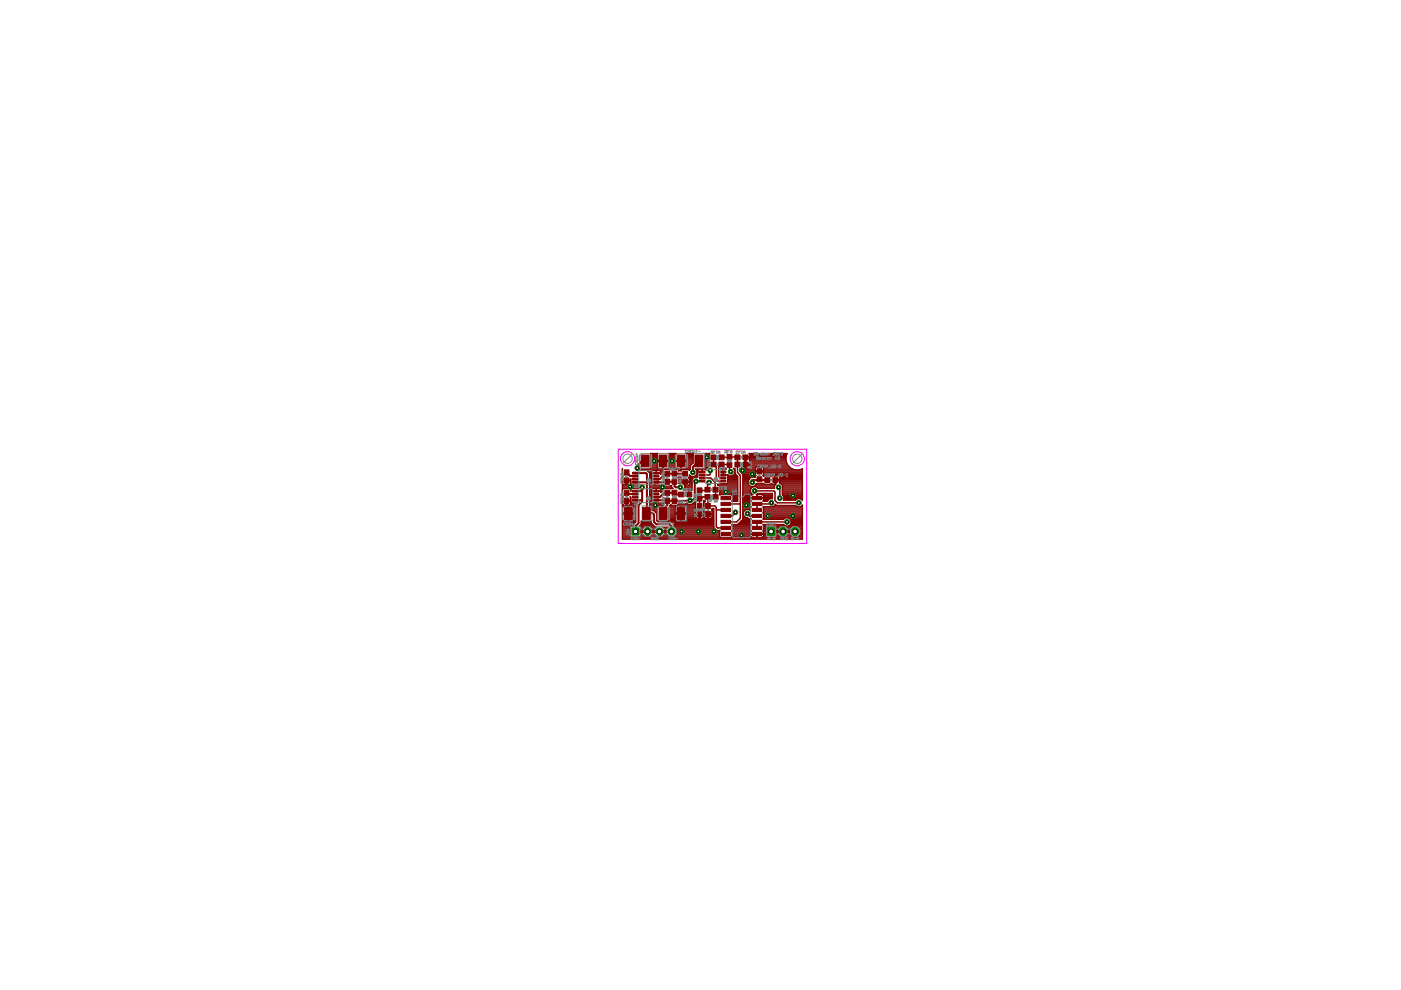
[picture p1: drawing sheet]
<svg xmlns="http://www.w3.org/2000/svg" width="297mm" height="210mm" viewBox="0 0 297 210" stroke-linecap="round" stroke-linejoin="round" font-family="sans-serif">
<g fill="#800000" stroke="#800000" stroke-width=".21">
<path d="M152.8 101.8h1.1v.4h-1.1z"/>
<path d="M152.8 101.2h1.1v.3h-1.1z"/>
<path d="M152.8 100.5h1.1v.4h-1.1z"/>
<path d="M152.8 99.9h1.1v.3h-1.1z"/>
<path d="M148.3 99.9h1.1v.3h-1.1z"/>
<path d="M148.3 100.5h1.1v.4h-1.1z"/>
<path d="M148.3 101.2h1.1v.3h-1.1z"/>
<path d="M148.3 101.8h1.1v.4h-1.1z"/>
<path d="M152.9 105.3h2v.6h-2z"/>
<path d="M152.9 106.5h2v.7h-2z"/>
<path d="M152.9 107.8h2v.7h-2z"/>
<path d="M152.9 109.1h2v.6h-2z"/>
<path d="M152.9 110.3h2v.7h-2z"/>
<path d="M152.9 111.6h2v.7h-2z"/>
<path d="M152.9 112.9h2v.6h-2z"/>
<path d="M159.5 112.9h2v.6h-2z"/>
<path d="M159.5 111.6h2v.7h-2z"/>
<path d="M159.5 110.3h2v.7h-2z"/>
<path d="M159.5 109.1h2v.6h-2z"/>
<path d="M159.5 107.8h2v.7h-2z"/>
<path d="M159.5 106.5h2v.7h-2z"/>
<path d="M159.5 105.3h2v.6h-2z"/>
<path d="M138.6 102.1h1.1v.3h-1.1z"/>
<path d="M138.6 101.4h1.1v.4h-1.1z"/>
<path d="M138.6 100.8h1.1v.3h-1.1z"/>
<path d="M138.6 100.1h1.1v.4h-1.1z"/>
<path d="M134.1 100.1h1.1v.4h-1.1z"/>
<path d="M134.1 100.8h1.1v.3h-1.1z"/>
<path d="M134.1 101.4h1.1v.4h-1.1z"/>
<path d="M134.1 102.1h1.1v.3h-1.1z"/>
<path d="M132.3 103.9h1v1.1h-1z"/>
<path d="M132.3 105.6h1v1.1h-1z"/>
<path d="M139.7 96.5h1.7v2.5h-1.7z"/>
<path d="M135.9 96.5h1.7v2.5h-1.7z"/>
<path d="M141 105.6h1v1.1h-1z"/>
<path d="M141 103.9h1v1.1h-1z"/>
<path d="M138.6 105.9h1.1v.4h-1.1z"/>
<path d="M138.6 105.2h1.1v.4h-1.1z"/>
<path d="M138.6 104.6h1.1v.3h-1.1z"/>
<path d="M138.6 103.9h1.1v.4h-1.1z"/>
<path d="M134.1 103.9h1.1v.4h-1.1z"/>
<path d="M134.1 104.6h1.1v.3h-1.1z"/>
<path d="M134.1 105.2h1.1v.4h-1.1z"/>
<path d="M134.1 105.9h1.1v.4h-1.1z"/>
<path d="M142.5 103.9h1v1.1h-1z"/>
<path d="M142.5 105.6h1v1.1h-1z"/>
<path d="M145.6 104.3h1.1v1h-1.1z"/>
<path d="M143.9 104.3h1.1v1h-1.1z"/>
<path d="M143.5 107.6h1.7v2.5h-1.7z"/>
<path d="M139.7 107.6h1.7v2.5h-1.7z"/>
<path d="M136.2 107.6h1.7v2.5h-1.7z"/>
<path d="M132.4 107.6h1.7v2.5h-1.7z"/>
<path d="M132.3 99.6h1v1.1h-1z"/>
<path d="M132.3 101.3h1v1.1h-1z"/>
<path d="M141 101.6h1v1.1h-1z"/>
<path d="M141 99.9h1v1.1h-1z"/>
<path d="M142.5 99.9h1v1.1h-1z"/>
<path d="M142.5 101.6h1v1.1h-1z"/>
<path d="M144.8 101.6h1v1.1h-1z"/>
<path d="M144.8 99.9h1v1.1h-1z"/>
<path d="M147.3 96.5h1.7v2.5h-1.7z"/>
<path d="M143.6 96.5h1.6v2.5h-1.6z"/>
<path d="M154.2 98h1v1.1h-1z"/>
<path d="M154.2 96.3h1v1.1h-1z"/>
<path d="M152.4 98h1.1v1h-1.1z"/>
<path d="M150.7 98h1.1v1h-1.1z"/>
<path d="M150.7 96.5h1.1v1h-1.1z"/>
<path d="M152.4 96.5h1.1v1h-1.1z"/>
<path d="M155.8 96.5h1.1v1h-1.1z"/>
<path d="M157.5 96.5h1.1v1h-1.1z"/>
<path d="M147.8 103.4h1v1.1h-1z"/>
<path d="M147.8 105.1h1v1.1h-1z"/>
<path d="M149.5 103.3h1.1v1h-1.1z"/>
<path d="M151.2 103.3h1.1v1h-1.1z"/>
<path d="M151.2 104.8h1.1v1.1h-1.1z"/>
<path d="M149.5 104.8h1.1v1.1h-1.1z"/>
<path d="M149.6 106.7h1v1.1h-1z"/>
<path d="M149.6 108.4h1v1.1h-1z"/>
<path d="M162.2 101.3h1.1v1h-1.1z"/>
<path d="M163.9 101.3h1.1v1h-1.1z"/>
<path d="M160.5 101.1h1v1.1h-1z"/>
<path d="M160.5 99.4h1v1.1h-1z"/>
<path d="M147.8 108.4h1v1.1h-1z"/>
<path d="M147.8 106.7h1v1.1h-1z"/>
<path d="M157.5 98h1.1v1h-1.1z"/>
<path d="M155.8 98h1.1v1h-1.1z"/>
</g>
<g fill="none" stroke="#800000" stroke-width=".25">
<path d="M132 99.5v14.8h38.1v-7.2M132 99.7h.1M132 99.5h.1M132 99.9h.1M136 99.5h10.3M137.2 99.7l.5 .6v7h2.8l.2-.3M137.4 99.9h.9M137.9 99.3h1.6M138 98.4h1.3M138 96.8h1.3M138 99h1.3M138 98.8h1.3"/>
<path d="M138 98.6h1.3M138 98.1h1.3M138 97.9h1.3M138 97.7h2.4M138 97.5h1.3M138 97.3h1.3M138 97h1.3M138 96.6h1.3M138 96.4h1.4M138.6 99.7l-.4 .4v2.5l.3 .2M139.1 99.7v.6M139.1 99.9h.1"/>
<path d="M139.3 99l.3 .3 .8 .1v-1.8h-1.1v-1.2l.3-.3h-1.8l.2 .2v2.8l-.2 .3h-1.8l-.1 .3h4.7M139.3 99v-1.1h2.5v1.1M140 99.9h.6M140.4 98.4h.3M140.4 99h.3M140.4 99.3h.3M140.4 98.8h.3M140.4 98.6h.3M140.4 98.1h.3M140.4 97.9h.3M140.7 97.7h3.6M140.8 99.5l-.2 .2v.4l-.5 .5v-.7l-.4-.2"/>
<path d="M141.7 99.3h1.6M141.8 99l-.2 .3-.9 .1v-1.8h1.1v-1.2l-.2-.3h1.8l-.2 .3v1.2h1.1v1.8l-.9-.1-.2-.3M141.8 98.4h1.4M141.8 96.8h1.4M141.8 99h1.4M141.8 98.8h1.4M141.8 98.6h1.4M141.8 98.1h1.4M141.8 97.9h1.4M141.8 97.5h1.4M141.8 97.3h1.4M141.8 97h1.4"/>
<path d="M141.8 96.6h1.4M141.8 96.4h1.4M142.1 99.5h.2M143.2 99v-1.1h2.4v1.1M143.7 99.5l.2 .2M143.8 99.7h.6M144.3 98.4h.2M144.3 99h.2M144.3 99.3h.2M144.3 98.8h.2M144.3 98.6h.2M144.3 98.1h.2"/>
<path d="M144.3 97.9h.2M144.5 97.7h2.5M144.6 99.5l-.2 .3h-.5v-.1M145.5 99.3h.8M145.6 96.4h1.4M145.6 99l-.2 .3-.9 .1v-1.8h1.1v-1.2l-.2-.3h1.7l-.1 .2v1.8l-.7 .7v.7M145.6 98.4h1.1M145.6 96.8h1.4M145.6 99h.7M145.6 98.8h.7M145.6 98.6h.9M145.6 98.1h1.4"/>
<path d="M145.6 97.9h1.4M145.6 97.5h1.4M145.6 97.3h1.4M145.6 97h1.4M145.6 96.6h1.4M145.9 99.5l.2 .2M146.1 99.7h.1M146.3 99.5l-.2 .2M147.5 99.5l.3 .5v.4M147.5 99.5h.8M147.7 99.7h.3M147.8 99.9h.1"/>
<path d="M148.9 99.5v.6h-1M148.9 99.7h.1M148.9 99.5h.1M148.9 99.9h.1M149.3 99.3h.6M149.4 98.4h.9M149.4 96.8h.9M149.4 99h.7M149.4 98.8h.9M149.4 98.6h.9M149.4 98.1h.9M149.4 97.9h.9"/>
<path d="M149.4 97.7h1M149.4 97.5h.9M149.4 97.3h.9M149.4 97h.9M149.4 96.6h.9M149.4 96.4h.9M149.5 99.5h.3M149.7 99.6l-.2-.1h-1.4l-.2 .3v1.4a1 1 0 0 0-1 .3 1 1 0 0 0-.2 1.1v1.3h-.5v.8h-.2v-.8l-.7 .2-.4-.2 .2-.4M149.7 99.6h.1M149.9 99.3l-.2 .3M150.1 99l.2-.1v-2.6l.2-.2h-1.3l.2 .2v2.8l-.2 .3h-1.7v.1M150.1 99l-.2 .3"/>
<path d="M153.4 99.5v1.2h.9M153.4 99.7h.1M153.4 99.5h.1M153.4 99.9h.1M153.8 99.3l-.9 .2h1.1M153.8 99.3h.1M153.8 99.3l.2 .2M154 99.5h.1M155.6 99.3l.2 .1v1l.6 .6v5.3l-1.2-.1 .1-.1v-1l-.2-.2-2.5 .1-.1-.4M155.6 99.3l.2 .5M155.6 99.3h.1M155.6 99.5h.2"/>
<path d="M155.7 99.7h.1M155.8 99.9h.1M156.9 99.7h3.2M156.9 99.5h3.2M156.9 99.9h4M157.2 99.3h.1M157.2 99.2l-.3 .2v.5l.6 .6v9.6M157.9 99h.3M157.9 99.3h.3M157.9 98.8h.3M157.9 98.1h.3M157.9 97.9h.3"/>
<path d="M157.9 97.7h.3M157.9 97.5h.3M157.9 97.3h.3M158.2 98.6h8.8M158.2 97h8.4M158.9 99.3h1.2M158.9 97.7l.1-.6h-1.1v1.3h9M158.9 97.7l.1 .7M158.9 97.7h7.7M159 96.4h7.8M159 96.8l-.2-.7h8.1a2.38 2.38 0 0 0 .4 2.9 2.38 2.38 0 0 0 2.8 .4v6.7a.9 .9 0 0 0-1.4 0h-2.6a.87 .87 0 0 0-.2-1.2v-1.4M159 99v-.4h-1.1v.8l-.7-.2"/>
<path d="M159 99h1.3M159 98.8h8.2M159 98.1h7.8M159 97.9h7.7M159 97.5h7.6M159 97.3h7.6M159 96.6h7.7M160.1 99.2v.6h1.8v-.6M160.4 99h1.2M160.4 99l-.3 .2M160.9 99v1.1h-.8v.5M160.9 99.7h.2"/>
<path d="M160.9 99.5h.2M160.9 99.3h.2M161.1 99v1.1h.8v.5M161.1 99.9h9M161.6 99l.3 .2M161.7 99h5.7M161.9 99.3h5.8M161.9 99.7h8.2M161.9 99.5h6.2M166.6 96.8h-8.4v2.6l.5-.1 .3-.3M169.9 99.5h.2M132 103h3.3"/>
<path d="M132 102h1.7M132 101h.1M132 102.6h.1M132 113.9h38.1M132 106.1h.7v1l-.6-.1M132 101.9h.7M132 101.7h.1M132 113.2h1.6M132 111.5h2.2M132 112.6h1.6M132 112.8h1.6M132 110.1h.1"/>
<path d="M132 100.9l.1 .1M132 101.7h.7v1.1M132 102.5v.1M132 102.8h3.4l-.1 .7M132 103.8l.2-.2h1.3l.2 .2M132 106.3h1.7M132 107.3h2.8M132 109.9h.1M132 109h2.8M132 114.1h38.1M132 113.7h1.7M132 113.5h1.6"/>
<path d="M132 113h1.6M132 112.4h1.6M132 112.1h1.6M132 111.9h1.6M132 111.7h1.7M132 111.2h2.2M132 111h2.5M132 110.8h2.7M132 110.6h2.8M132 110.3h.1M132 109.7h.1M132 109.5h.1"/>
<path d="M132 109.2h.1M132 108.8h1.1M132 108.6h.1M132 108.4h.1M132 108.1h.1M132 107.9h.1M132 107.7h.1M132 107.5h.1M132 107h.1M132 106.6h.1M132 106.4h.1M132 106.1h.7"/>
<path d="M132 105.9h.1M132 105.7h.1M132 105.5h.1M132 105h.1M132 104.8h.1M132 104.6h.1M132 104.4h.1M132 104.1h.1M132 103.9h.1M132 103.7h.1M132 103.5h3.3M132 103.3h3.3"/>
<path d="M132 102.4h.1M132 102.1h.1M132 101.5h.1M132 101.2h.1M132 100.8h.1M132 100.6h.1M132 100.4h.1M132 100.1h.1M132 106.8l.1 .2M132 102.6l.3 .2M132 105.2v.4M132.1 101l-.1 .3"/>
<path d="M132.3 107.3l-.3 .2v1.3h2.5l-.1-1.3-.3-.2M132.7 102.6h.3M132.7 107h.3M132.7 106.8h.3M132.7 106.6h.3M132.7 106.4h.3M132.7 102.4h.3M132.7 102.1h.3M133 101.9h.7M133 106.1h.7M133.1 110.1h.2M133.1 107.3v3.2h-.9l-.2-.2v-1.3"/>
<path d="M133.1 109.9h.2M133.1 110.3h.2M133.1 109.7h.2M133.1 109.5h.2M133.1 109.2h.2M133.1 108.6h.2M133.1 108.4h.2M133.1 108.1h.2M133.1 107.9h.2M133.1 107.7h.2M133.1 107.5h.2M133.3 107.3v3.2h.8l.3-.1"/>
<path d="M133.3 108.8h1.5M133.6 107h1.2M133.6 103.7h.2M133.7 102.6h.1M133.7 102.6l-.3 .2M133.7 105.5h.1M133.7 106.8h1.2M133.7 106.1h-.7v1h.4l.3-.3M133.7 101.7h.1M133.7 101.7h-.7v1.1M133.7 102.5v.1M133.7 101.5v1.1l.2 .2"/>
<path d="M133.7 103.8v.4M133.7 105.6l-.1-.3h.1v1.5M133.7 101.5h.1M133.7 104.2h.1M133.7 106.4l.2 .2h1.1l-.2 .3v3.8l-.6 .6v.3h-.4l-.2 .2v1.8l.2 .2h1.9l.2-.2v-1.8l-.3-.2 .4-.4v-.7l2.1-.1v.5l.8 .9h.3l-.5 .4v.4M133.7 106.6h.2M133.7 106.4h.1M133.7 105.9h.1M133.7 105.7h.1M133.7 104.1h.1M133.7 103.9h.1M133.7 102.4h.1"/>
<path d="M133.7 102.1h.1M134.4 110.3h.4M134.4 102.8h.1M134.4 103.5h.1M134.4 106.6v.1M134.4 107.5h.4M134.5 110.1h.3M134.5 109.9h.3M134.5 109l-.1 1.4M134.5 109.7h.3M134.5 109.5h.3M134.5 109.2h.3"/>
<path d="M134.5 108.6h.3M134.5 108.4h.3M134.5 108.1h.3M134.5 107.9h.3M134.5 107.7h.3M135.3 103.5h-1.4l-.2 .3M135.7 111.5h2.9M135.8 111.7h.9M135.8 113.7h.9M135.9 113.2h.3M135.9 112.6h3.8v1.2h-.3l-.7-.6v-.4M135.9 112.8h5.3"/>
<path d="M135.9 113.5h.5M135.9 113h.3M135.9 112.4h.3M135.9 112.1h.3M135.9 111.9h.6M135.9 111.2h2.5M136 111h2.2M136 110.8h2.1M136 110.6h2.1M136.2 112.6v-.4l.6-.6h.4v2.2h-.4l-.6-.6v-.4M137.2 113.2h.2M137.2 113.7h.2"/>
<path d="M137.2 113.5h.2M137.2 113h.2M137.2 112.4h.2M137.2 112.1h.2M137.2 111.9h.2M137.2 111.7h.2M137.6 100.1h.6M137.7 103l4.7 .1v.2l.3 .2M137.7 101h.5M137.7 102.6h.5M137.7 101.9h.5M137.7 101.7h.5"/>
<path d="M137.7 102.8h2.9l.2 .3M137.7 107h3M137.7 106.8h2.9M137.7 106.6h.7M137.7 106.4h.5M137.7 106.1h.5M137.7 105.9h.5M137.7 105.7h.5M137.7 105.5h.5M137.7 105.2h.5M137.7 105h.5M137.7 104.8h.5"/>
<path d="M137.7 104.6h.5M137.7 104.4h.5M137.7 104.1h.5M137.7 103.9h.5M137.7 103.7h.6M137.7 103.5h4.9M137.7 103.3h4.7M137.7 102.4h.5M137.7 102.1h.5M137.7 101.5h.5M137.7 101.2h.5M137.7 100.8h.5"/>
<path d="M137.7 100.6h.5M137.7 100.4h.5M137.9 111.7h1M137.9 113.7h1.3M138 107.3l.3 .2v.7h.2l.8 .7v1.5l.1 .2h2.8l.7 .7v.4M138.1 111.9h.9M138.1 113.5h.9M138.2 106.4l.3 .2h2.1l.1 .4M138.2 103.9v2.5M138.2 100.3h1.9M138.2 104.1h1.9M138.2 104.4h.1"/>
<path d="M138.2 107.5h1.2M138.3 108.1h1.1M138.3 107.9h1.1M138.3 107.7h1.1M138.3 103.7l.3-.2h1.1l.4 .4M138.3 103.7l-.1 .2M138.3 112.1h.5M138.3 113.2h.5M138.4 112.6v-.4l-.6-.6h-.4v2.2h.4l.6-.6v-.4M138.4 113h.3M138.4 112.4h.3M138.7 108.4h.7"/>
<path d="M138.9 108.6h.5M139.1 103.5v.6M139.1 108.8h.3M139.1 103.9h.1M139.1 103.7h.1M139.1 100.1h.1M139.3 110.1h.1M139.3 109.9h.1M139.3 109h.1M139.3 110.3h.1M139.3 109.7h.1M139.3 109.5h.1"/>
<path d="M139.3 109.2h.1M139.4 110.6h11.9M139.7 113.2h.3M139.7 113.7h.3M139.7 113.5h.3M139.7 113h.3M140 103.7h.7M140.1 104.4h.1M140.1 104.1h.2M140.1 103.9h.5M140.1 100.4h.2M140.1 100.1h.4"/>
<path d="M140.4 113.7h1.4M140.6 111.9h1M140.7 113.5h.8M140.9 112.1h.4M140.9 113.2h.4M141 113h.2M141 112.4h.2M141.2 112.6h-1.2v1.2h.3l.7-.6v-.4M141.8 110.3h1.4M141.8 110.1h1.4M141.8 109.9h1.4M141.8 109h6.4"/>
<path d="M141.8 109.7h1.4M141.8 109.5h1.4M141.8 109.2h1.4M141.8 108.8h2.5M141.8 108.6h1.4M141.8 108.4h1.4M141.8 108.1h1.4M141.8 107.9h1.4M141.8 107.7h1.4M141.9 107.5h1.3M142 107.3h5.4M142.1 103.1h.2"/>
<path d="M142.2 107h.1M142.2 107l-.4 .6v2.7l-.2 .2h-2l-.2-.2v-2.8l.2-.2M142.4 110.8h8.9M142.6 111h8.7M142.7 103.6h-1.9l-.2 .4-.5 .4v-.5M142.7 103.5v.1M142.9 111.2h8.4M142.9 111.5h8.4M142.9 111.7l.6 .5v1l-.7 .6h-.9l-.7-.6v-1l.5-.4h-1.2l.5 .4v.4M143 111.7h8.3M143 113.7h9.5M143.2 111.9h8.1"/>
<path d="M143.2 113.5h9.3M143.4 112.1h8.2M143.4 113.2h9.1M143.5 112.6h9.1M143.5 112.8h9M143.5 107.3l-.3 .2v1.3h2.4v-1.3l-.3-.2M143.5 113h9M143.5 112.4h8.3M143.7 107h3.7M143.8 101.2h.7M143.9 101.4v1.1l.5-.1v-.1h1.8l-.1 .5M143.9 101.4l-.2-.1 .2-.3h.5l.1 .3-.1 .1"/>
<path d="M143.9 101.9h.5M143.9 101.7h.5M143.9 106.8h1.8M143.9 102.4h.5M143.9 102.1h1.3M143.9 101.5h.5M144.3 110.1h.2M144.3 107.3v3.2h-.9l-.2-.2v-1.3M144.3 109.9h.2M144.3 110.3h.2M144.3 109.7h.2M144.3 109.5h.2"/>
<path d="M144.3 109.2h.2M144.3 108.6h.2M144.3 108.4h.2M144.3 108.1h.2M144.3 107.9h.2M144.3 107.7h.2M144.3 107.5h.2M144.4 101.4v.6h.8v1.1M144.5 107.3v3.2h.8l.2-.1M144.5 108.8h2.9M144.9 103.9h1.8M145.1 103.7h1.6"/>
<path d="M145.1 103.5h1.6M145.1 103.3h1.6M145.2 102.6h.2M145.2 102.8h.2M145.2 102.4h.2M145.4 102.1h1.3M145.5 110.3h5.8M145.6 107.5h1.8M145.6 110.1h5.7M145.6 109l-.1 1.4M145.6 109.9h5.7M145.6 109.7h1.9"/>
<path d="M145.6 109.5h1.8M145.6 109.2h1.8M145.6 108.6h1.8M145.6 108.4h1.8M145.6 108.1h2M145.6 107.9h1.8M145.6 107.7h1.8M145.9 103l-.8 .1v.4M145.9 103h.8M146 104.6h.2M146 104.4h.2M146 104.1h.2"/>
<path d="M146 101.2h1.2M146.1 101.4l.1 .6h-.8v1.1M146.1 102.8l-.2 .2M146.1 102.8h.6M146.1 101.5h.8M146.2 101h.5M146.2 102.6h.5M146.2 101.9h.5M146.2 101.7h.5M146.2 102.4h.5M146.2 100.8h.1M146.8 106.8h.6"/>
<path d="M147.2 106.6h.2M147.4 106.4h.1M147.4 106.4l-.4 .3a.86 .86 0 0 1-1.3 .1h-1.8l-.2 .3-1.5-.1M147.4 106.6v1.4l.2 .1M147.4 106.4v.2M147.5 109.7l-.1-.6h3.6v.6M147.5 109.7l.3 .2M147.5 100.8h.4M147.6 108.1l-.2 .8h.8v1M147.7 100.6h.2M147.8 100.4l-.1 .3-.6 .3M147.8 100.4h.1"/>
<path d="M147.8 100.1h.1M147.9 101h-1.2l-.5-.3v.4l-.2 .2 .1 .1M148.2 109.7h.2M148.2 109.5h.2M148.2 109.2h.2M148.4 109.9v-1h1.6v1M148.4 109h1.6M149.1 108.1l.1 .3M149.1 108.1h.3M149.2 109.7h.1M149.2 106.1l.4 .1-.4 .4M149.2 107.3h.1"/>
<path d="M149.2 106.4v.2M149.2 109.6l-.3 .3M149.2 106.1v.3M149.2 106.6v1.4M149.2 108.4v.5M149.2 109.1v.5M149.2 108l-.1 .1M149.2 109.5h.1M149.2 109.2h.1M149.2 108.8h.1M149.2 108.6h.1M149.2 108.4h.1"/>
<path d="M149.2 107.9h.1M149.2 107.7h.1M149.2 107.5h.1M149.2 107h.1M149.2 106.8h.1M149.2 106.6h.1M149.2 106.4h.2M149.2 106.1h.1M149.2 108l.2 .1M149.2 109.6v.1M149.2 109.7l.3 .2M149.4 108.1l-.2 .3"/>
<path d="M150 109.7h.2M150 109.5h.2M150 109.2h.2M150.2 109h1.1M150.8 108.1l.2 .8h-.8v1M150.8 108.1l.2-.3h.3v4.1M150.8 108.1h.5M150.9 109.7h.4M151 109.7l-.4 .2M151 108.4h.3M151 109.5h.3M151 109.2h.3"/>
<path d="M151 108.8h.3M151 108.6h.3M151 107.9h.3M151.3 111.9l.6 .6 .7 .1M152.1 102.6h4.3M152.1 102.8h4.3M152.5 103h3.9M152.5 113.7l.2 .2M152.5 104.6h3.9M152.6 112.6l-.1 .1v1M152.6 104.8h3.8M152.6 104.4h3.8"/>
<path d="M152.6 104.1h3.8M152.6 103.9h3.8M152.6 103.7h3.8M152.6 103.5h3.8M152.6 103.3h3.8M152.7 102.6l-.6-.1v.4h.3l.2 .3-.1 1.4M153.4 100.1h.1M153.4 100.6h.1M153.4 100.4h.1M154.3 101h2.1M154.3 102.4l-.2 .2M154.3 101.9h2.1"/>
<path d="M154.3 101.7h2.1M154.3 102.4h2.1M154.3 102.1h2.1M154.3 101.5h2.1M154.3 101.2h2.1M154.3 100.8h.2M155.2 112.6l.1 .1v1M155.2 112.6h4.1M155.2 111.2h4M155.2 105h1.2M155.2 106.1h1.2M155.3 113.7l-.2 .2"/>
<path d="M155.3 113.2h7M155.3 111.5h3.8M155.3 112.8h3.8M155.3 113.7h3.9M155.3 113.5h3.8M155.3 113h3.8M155.3 112.4h3.8M155.3 112.1h3.8M155.3 111.9h3.8M155.3 111.7h3.8M155.3 105.9h1.1M155.3 105.7h1.1"/>
<path d="M155.3 105.5h1.1M155.3 105.2h1.1M155.3 100.8h.9M155.6 100.6h.4M155.7 100.4h.1M155.8 100.2a.88 .88 0 0 1-.6 .7 .88 .88 0 0 1-.9-.3v1.8M155.8 100.1h.1M156.6 111h2.5M156.8 110.8h2.3M157 110.6h2.1M157.1 100.1h3M157.3 110.3h1.8"/>
<path d="M157.3 100.4h2.8M157.5 103h1.5M157.5 101h2.6M157.5 110.1l-1.1 1.1h-1.2l.1 1.2-.1 .2M157.5 102.6h1.1M157.5 101.9h1.2M157.5 101.7h1.3M157.5 110.1h1.7M157.5 102.8h1.2M157.5 107.3h1.6M157.5 109.9h1.2M157.5 109h.1"/>
<path d="M157.5 109.7h.6M157.5 109.5h.3M157.5 109.2h.2M157.5 108.8h.1M157.5 108.6h.1M157.5 108.4h.3M157.5 108.1h.5M157.5 107.9h1.6M157.5 107.7h1.6M157.5 107.5h1.7M157.5 107h1.6M157.5 106.8h1.6"/>
<path d="M157.5 106.6h1.6M157.5 106.4h1.6M157.5 106.1h1.7M157.5 105.9h1.6M157.5 105.7h1.6M157.5 105.5h1.6M157.5 105.2h1.6M157.5 105h1.7M157.5 104.8h2M157.5 104.6h1.8M157.5 104.4h1.7M157.5 104.1h1.6"/>
<path d="M157.5 103.9h1.6M157.5 103.7h1.7M157.5 103.5h1.8M157.5 103.3h2.2M157.5 102.4h1.1M157.5 102.1h1.1M157.5 101.5h1.5M157.5 101.2h1.7M157.5 100.8h2.7M157.5 100.6h2.6M158.9 108.1h.2M159 108.1a.9 .9 0 0 0-1.4 .5 .9 .9 0 0 0 .9 1.2l.2 .2h.6l-.2 .2v.9l.2 .2-.2 .1v1l.2 .2"/>
<path d="M159 103l.3 .2 .7-.2M159.1 105.2v.4h2.8v-.4M159.1 103.9a.86 .86 0 0 0 .5 1l-.4 .1M159.1 112.8v.4h1.4v.7M159.1 106.4v1l.2 .1-.2 .1M159.1 107.6v.7l-.1-.2M159.1 113.2l.1 .5M159.2 113.7l.2 .2M159.2 105l-.1 .2M159.3 112.6l-.2 .2M160 103h4.2M160.1 100.6l.2 .2-.2 .4h-.9l-.3 .4a.88 .88 0 0 0 .1 1.4"/>
<path d="M160.2 102.8h4.1M160.3 103.3h3.9M160.5 113.7h.1M160.5 113.5h.1M160.5 105.5h.1M160.5 105.2h.1M160.5 105h.1M160.5 104.8h3.3M160.6 103.5h3.6M161.8 112.6l.1 .2M161.8 112.6h.5M161.8 100.8h8.3"/>
<path d="M161.8 108.8h8.3M161.8 107.5h1.5M161.8 111.2h4.4M161.8 105h2M161.8 105l-.2-.1h-1.1v.7h1.4l-.1 .6 .1 .1h.8l.1-.2M161.8 105l.1 .2M161.8 106.1h1M161.9 100.6l-.1 .2 .1 .2 1.5-.1 .2 .1M161.9 113.7l-.3 .2M161.9 109.9h4.5M161.9 113.7h.4M161.9 100.6h8.2"/>
<path d="M161.9 100.4h8.2M161.9 100.1h8.2M161.9 107.6v1l-.1 .2 .1 .1v1l-.1 .1 .1 .1h4.2a.89 .89 0 0 1 1.2-.2 .89 .89 0 0 1 .4 1.1 .89 .89 0 0 1-1.1 .5l.7 .7v.4M161.9 111.5h4.6l-.4-.3h-4.2l-.1 .1 .1 .1v1l-.1 .2M161.9 112.8v.4h-1.4v.7M161.9 113.2v.5M161.9 102.6l-1.6-.1-.3 .5M161.9 112.8h.4M161.9 109h8.2M161.9 113.5h.4M161.9 113h.4M161.9 112.4h.4"/>
<path d="M161.9 112.1h.4M161.9 111.9h.4M161.9 111.7h.4M161.9 109.7h8.2M161.9 109.5h8.2M161.9 109.2h8.2M161.9 108.6h8.2M161.9 108.4h8.2M161.9 108.1h8.2M161.9 107.9h8.2M161.9 107.7h8.2M161.9 105.9h1.1"/>
<path d="M161.9 105.7h1.9M161.9 105.5h1.9M161.9 105.2h1.9M162.3 111.7v2M162.3 113.7l.2 .2M162.5 111.5l-.2 .2M162.8 106.1a.89 .89 0 0 1 1-.4v-1.1h-3.1l-.4 .3h.2v.7h-1.4l.2 .6-.2 .2M163.5 102.6h.1M163.5 101h.1M163.6 101l.7-.1v.8h5.8M163.8 107.5h5.3M164.2 107.3h4.6"/>
<path d="M164.2 103.5h-3.5a.91 .91 0 0 0-.9-.3 .91 .91 0 0 0-.7 .7M164.3 101h.2M164.3 102.6h.2M164.3 102.4h.2M164.3 102.1h.2M164.3 101.5h.2M164.3 101.2h.2M164.3 102.8l-.1 .7M164.3 107h.2M164.5 111.5l.2 .2v2M164.7 111.7h.6M164.7 113.2h.1"/>
<path d="M164.7 112.6h2.7M164.7 112.8h2.7M164.7 113.7l-.2 .2M164.7 113.7h.6M164.7 113.5h.4M164.7 113h.1M164.7 112.4h.1M164.7 112.1h.2M164.7 111.9h.4M164.8 112.8v.4M164.8 113.2l.7 .7M165.2 101h4.9"/>
<path d="M165.3 102.4h4.8M165.3 101.2l-.2-.3h-.6v1.7l-.2 .2M165.3 102.3v.1l.3 .2M165.3 101.2v.5M165.3 101.9v.4M165.3 102.1h4.8M165.3 101.5h4.8M165.3 101.2h4.8M165.5 111.5l-.7 .7v.4M165.6 102.6l.2 .2M165.6 102.6h4.5M165.8 102.8l.1 .7"/>
<path d="M165.8 102.8h4.3M165.9 104.8h4.2M165.9 104.6h4.2M165.9 104.4h4.2M165.9 104.1h4.2M165.9 103.9h4.2M165.9 103.7h4.2M165.9 103h4.2M165.9 113.2h.3M165.9 111.5v2.4M165.9 113.7h.3M165.9 113.5h.3"/>
<path d="M165.9 113h.3M165.9 112.4h.3M165.9 112.1h.3M165.9 111.9h.3M165.9 111.7h.3M165.9 103.5h4.2M165.9 103.3h4.2M166 105h4.1M166.1 105.2h4M166.2 111.5v2.4M166.2 105.9h2.6M166.2 105.7h3.9"/>
<path d="M166.2 105.5h3.9M166.8 111.7h1.1M166.8 113.7h1M167 111.9h.6M167 113.5h.6M167.2 112.1h.2M167.2 113.2h.2M167.2 111.5h2.9M167.3 112.8v.4l-.8 .7M167.3 113h.1M167.3 112.4h.1M167.3 109.9h2.8"/>
<path d="M167.4 113.2l.7 .7M167.5 111.2h2.6M167.6 110.1h2.5M167.7 111h2.4M167.7 110.3h2.4M167.7 110.8h2.4M167.7 110.6h2.4M168.1 111.5l-.7 .7v1M169.1 111.5l.7 .7v1M169.3 111.7h.8M169.3 113.7h.8M169.5 111.9h.6"/>
<path d="M169.5 113.5h.6M169.6 107.5h.5M169.7 112.1h.4M169.8 113.2h.3M169.8 112.6h.3M169.8 112.8h.3M169.8 113.2l-.7 .7M169.8 113h.3M169.8 112.4h.3M169.9 105.9h.2M170 107.3h.1M170.1 101.9h-5.8v.8l-.7-.2-.2 .2h-1.4l-.2-.3-.1 .2"/>
<path d="M170.1 107.1a.9 .9 0 0 1-1.4 0h-4.1l-.2-.2a.87 .87 0 0 1-1.3 .5h-1.2l-.1 .1 .1 .1"/>
</g>
<g fill="none" stroke="#800000" stroke-width=".42">
<path d="M136.8 97.7h-.7l-1 1v.6M148.2 97.9v-.2l-1.3 1.3v1.2M132.8 104.5l.6 .3h1.3M132.8 100.2l.8 .7h1.1M134.7 106.1h1.4M134.7 100.3h2.2l.3 .2v8.3M134.7 102.3h2.5M136.1 103.3v3.1l-.7 .7v3.8l-.7 .6v1.2M136.1 104.1h-1.4M137.2 108.8l-.2 .1M137.2 108.8h1.1l.4 .3v1.6l.5 .5h2.8l.4 .4v1.1M139.1 106.1h2.3l.1 .1"/>
<path d="M139.1 102.3l3.9-.2v1l.3 .2h1M141.5 106.2v.9l-.9 .9v.9M144.4 104.8h-1.1l-.3-.3h-1.5l-.8 .1-.8 .8h-.8M145.3 100.4h-4.2l-1.2 1.2h-.8M148.9 102h-1.3l-.3 .6v3l-.5 .5-5.3 .1M155.9 108.6l-.7 .8h-1.3M158.5 108.9l.5 .5h1.5M162.7 101.8h-1.5l-.2-.2-.2 .2h-1.3v.5"/>
</g>
<g fill="none" stroke="#800000" stroke-width=".32">
<path d="M150.6 99.8v.7l-.2 .2h-1.5M151.3 97v1.5l.6 .6v2.7l.2 .2h1.3M153 97l3.3-.1 .1 3.3 .6 .6v9.1l-.8 .8h-2.3M148.9 101.3h1.8l.9 1 .1 3M150 105.3l.1 2h1.4l.4 .3v4.1l.2 .2h1.8M150 105.3h-.9l-.4 .4h-.4v1.6M150 105.3l-.2 .3M150.3 102.3l-.3 .3v1.2l-.2 .2h-1.5M151.9 108.1h2M153.9 106.8h3.1M154.9 100l-.2-.2-.1-1.3h-1.6l-.6 .3v2.2l.3 .3h.7M160 104.1h4.1l.2 .2v1.8l.5 .5h4.6"/>
<path d="M163.6 106.6l-.3 .2h-2.8v1.3M165.1 103.3l.2 .3v2M166.9 110.7h-6.4v1.2"/>
</g>
<path d="M162.6 111.8h1.7v1.7h-1.7z" fill="#008000" stroke="#008000" stroke-width=".21"/>
<circle cx="163.5" cy="112.7" r=".51" fill="#fff" stroke="#000" stroke-width=".21"/>
<circle cx="166" cy="112.7" r=".92" fill="#008000" stroke="#008000" stroke-width=".21"/>
<circle cx="166" cy="112.7" r=".51" fill="#fff" stroke="#000" stroke-width=".21"/>
<circle cx="168.6" cy="112.7" r=".92" fill="#008000" stroke="#008000" stroke-width=".21"/>
<circle cx="168.6" cy="112.7" r=".51" fill="#fff" stroke="#000" stroke-width=".21"/>
<path d="M134 111.9h1.5v1.6h-1.5z" fill="#008000" stroke="#008000" stroke-width=".21"/>
<circle cx="134.7" cy="112.7" r=".51" fill="#fff" stroke="#000" stroke-width=".21"/>
<circle cx="137.3" cy="112.7" r=".83" fill="#008000" stroke="#008000" stroke-width=".21"/>
<circle cx="137.3" cy="112.7" r=".51" fill="#fff" stroke="#000" stroke-width=".21"/>
<circle cx="139.8" cy="112.7" r=".83" fill="#008000" stroke="#008000" stroke-width=".21"/>
<circle cx="139.8" cy="112.7" r=".51" fill="#fff" stroke="#000" stroke-width=".21"/>
<circle cx="142.4" cy="112.7" r=".83" fill="#008000" stroke="#008000" stroke-width=".21"/>
<circle cx="142.4" cy="112.7" r=".51" fill="#fff" stroke="#000" stroke-width=".21"/>
<circle cx="144.5" cy="112.7" r=".51" fill="#008000" stroke="#008000" stroke-width=".21"/>
<circle cx="144.5" cy="112.7" r=".3" fill="#fff" stroke="#000" stroke-width=".21"/>
<circle cx="148.1" cy="112.7" r=".51" fill="#008000" stroke="#008000" stroke-width=".21"/>
<circle cx="148.1" cy="112.7" r=".3" fill="#fff" stroke="#000" stroke-width=".21"/>
<circle cx="151.4" cy="112.7" r=".51" fill="#008000" stroke="#008000" stroke-width=".21"/>
<circle cx="151.4" cy="112.7" r=".3" fill="#fff" stroke="#000" stroke-width=".21"/>
<circle cx="162.8" cy="109.4" r=".51" fill="#008000" stroke="#008000" stroke-width=".21"/>
<circle cx="162.8" cy="109.4" r=".3" fill="#fff" stroke="#000" stroke-width=".21"/>
<circle cx="157.2" cy="113.5" r=".51" fill="#008000" stroke="#008000" stroke-width=".21"/>
<circle cx="157.2" cy="113.5" r=".3" fill="#fff" stroke="#000" stroke-width=".21"/>
<circle cx="158.2" cy="107.1" r=".51" fill="#008000" stroke="#008000" stroke-width=".21"/>
<circle cx="158.2" cy="107.1" r=".3" fill="#fff" stroke="#000" stroke-width=".21"/>
<circle cx="168.1" cy="109.4" r=".51" fill="#008000" stroke="#008000" stroke-width=".21"/>
<circle cx="168.1" cy="109.4" r=".3" fill="#fff" stroke="#000" stroke-width=".21"/>
<circle cx="168.1" cy="105.1" r=".51" fill="#008000" stroke="#008000" stroke-width=".21"/>
<circle cx="168.1" cy="105.1" r=".3" fill="#fff" stroke="#000" stroke-width=".21"/>
<circle cx="138.7" cy="97.7" r=".51" fill="#008000" stroke="#008000" stroke-width=".21"/>
<circle cx="138.7" cy="97.7" r=".3" fill="#fff" stroke="#000" stroke-width=".21"/>
<circle cx="142.5" cy="97.7" r=".51" fill="#008000" stroke="#008000" stroke-width=".21"/>
<circle cx="142.5" cy="97.7" r=".3" fill="#fff" stroke="#000" stroke-width=".21"/>
<circle cx="138.9" cy="107.1" r=".51" fill="#008000" stroke="#008000" stroke-width=".21"/>
<circle cx="138.9" cy="107.1" r=".3" fill="#fff" stroke="#000" stroke-width=".21"/>
<circle cx="140.5" cy="103.3" r=".51" fill="#008000" stroke="#008000" stroke-width=".21"/>
<circle cx="140.5" cy="103.3" r=".3" fill="#fff" stroke="#000" stroke-width=".21"/>
<circle cx="159.5" cy="100.5" r=".51" fill="#008000" stroke="#008000" stroke-width=".21"/>
<circle cx="159.5" cy="100.5" r=".3" fill="#fff" stroke="#000" stroke-width=".21"/>
<circle cx="153.9" cy="104.3" r=".51" fill="#008000" stroke="#008000" stroke-width=".21"/>
<circle cx="153.9" cy="104.3" r=".3" fill="#fff" stroke="#000" stroke-width=".21"/>
<circle cx="157.5" cy="99.8" r=".51" fill="#008000" stroke="#008000" stroke-width=".21"/>
<circle cx="157.5" cy="99.8" r=".3" fill="#fff" stroke="#000" stroke-width=".21"/>
<circle cx="133.6" cy="103.2" r=".51" fill="#008000" stroke="#008000" stroke-width=".21"/>
<circle cx="133.6" cy="103.2" r=".3" fill="#fff" stroke="#000" stroke-width=".21"/>
<circle cx="149.8" cy="97" r=".51" fill="#008000" stroke="#008000" stroke-width=".21"/>
<circle cx="149.8" cy="97" r=".3" fill="#fff" stroke="#000" stroke-width=".21"/>
<circle cx="136.1" cy="103.3" r=".51" fill="#008000" stroke="#008000" stroke-width=".21"/>
<circle cx="136.1" cy="103.3" r=".3" fill="#fff" stroke="#000" stroke-width=".21"/>
<circle cx="135.1" cy="99.3" r=".51" fill="#008000" stroke="#008000" stroke-width=".21"/>
<circle cx="135.1" cy="99.3" r=".3" fill="#fff" stroke="#000" stroke-width=".21"/>
<circle cx="159.5" cy="102.3" r=".51" fill="#008000" stroke="#008000" stroke-width=".21"/>
<circle cx="159.5" cy="102.3" r=".3" fill="#fff" stroke="#000" stroke-width=".21"/>
<circle cx="146.3" cy="106.1" r=".51" fill="#008000" stroke="#008000" stroke-width=".21"/>
<circle cx="146.3" cy="106.1" r=".3" fill="#fff" stroke="#000" stroke-width=".21"/>
<circle cx="158.5" cy="108.9" r=".51" fill="#008000" stroke="#008000" stroke-width=".21"/>
<circle cx="158.5" cy="108.9" r=".3" fill="#fff" stroke="#000" stroke-width=".21"/>
<circle cx="147.6" cy="102" r=".51" fill="#008000" stroke="#008000" stroke-width=".21"/>
<circle cx="147.6" cy="102" r=".3" fill="#fff" stroke="#000" stroke-width=".21"/>
<circle cx="146.9" cy="100.2" r=".51" fill="#008000" stroke="#008000" stroke-width=".21"/>
<circle cx="146.9" cy="100.2" r=".3" fill="#fff" stroke="#000" stroke-width=".21"/>
<circle cx="155.9" cy="108.6" r=".51" fill="#008000" stroke="#008000" stroke-width=".21"/>
<circle cx="155.9" cy="108.6" r=".3" fill="#fff" stroke="#000" stroke-width=".21"/>
<circle cx="144.3" cy="103.3" r=".51" fill="#008000" stroke="#008000" stroke-width=".21"/>
<circle cx="144.3" cy="103.3" r=".3" fill="#fff" stroke="#000" stroke-width=".21"/>
<circle cx="154.9" cy="100" r=".51" fill="#008000" stroke="#008000" stroke-width=".21"/>
<circle cx="154.9" cy="100" r=".3" fill="#fff" stroke="#000" stroke-width=".21"/>
<circle cx="150.6" cy="99.8" r=".51" fill="#008000" stroke="#008000" stroke-width=".21"/>
<circle cx="150.6" cy="99.8" r=".3" fill="#fff" stroke="#000" stroke-width=".21"/>
<circle cx="150.3" cy="102.3" r=".51" fill="#008000" stroke="#008000" stroke-width=".21"/>
<circle cx="150.3" cy="102.3" r=".3" fill="#fff" stroke="#000" stroke-width=".21"/>
<circle cx="163.6" cy="106.6" r=".51" fill="#008000" stroke="#008000" stroke-width=".21"/>
<circle cx="163.6" cy="106.6" r=".3" fill="#fff" stroke="#000" stroke-width=".21"/>
<circle cx="166.9" cy="110.7" r=".51" fill="#008000" stroke="#008000" stroke-width=".21"/>
<circle cx="166.9" cy="110.7" r=".3" fill="#fff" stroke="#000" stroke-width=".21"/>
<circle cx="165.3" cy="105.6" r=".51" fill="#008000" stroke="#008000" stroke-width=".21"/>
<circle cx="165.3" cy="105.6" r=".3" fill="#fff" stroke="#000" stroke-width=".21"/>
<circle cx="165.1" cy="103.3" r=".51" fill="#008000" stroke="#008000" stroke-width=".21"/>
<circle cx="165.1" cy="103.3" r=".3" fill="#fff" stroke="#000" stroke-width=".21"/>
<circle cx="160" cy="104.1" r=".51" fill="#008000" stroke="#008000" stroke-width=".21"/>
<circle cx="160" cy="104.1" r=".3" fill="#fff" stroke="#000" stroke-width=".21"/>
<circle cx="169.4" cy="106.6" r=".51" fill="#008000" stroke="#008000" stroke-width=".21"/>
<circle cx="169.4" cy="106.6" r=".3" fill="#fff" stroke="#000" stroke-width=".21"/>
<g fill="#808080" stroke="#808080" stroke-width=".21">
<path d="M149.6 102.3l.3 .3z" fill-rule="evenodd"/>
<path d="M152.4 102.4l.3-.1-.2 .2-.1 .1z" fill-rule="evenodd"/>
<path d="M151.5 101.3a.45 .45 0 0 1 .7 .2 .45 .45 0 0 1-.3 .6 .45 .45 0 0 1-.6-.4h.3a.2 .2 0 0 1 .2-.2 .2 .2 0 0 1 .1 .3 .2 .2 0 0 1-.3 0l-.3-.1z" fill-rule="evenodd"/>
<path d="M135.3 102.5h.2l.2 .3z" fill-rule="evenodd"/>
<path d="M138.1 102.7l.4-.2-.2 .3h-.2z" fill-rule="evenodd"/>
<path d="M137.3 101.6a.45 .45 0 0 1 .7 .1 .45 .45 0 0 1-.4 .7 .45 .45 0 0 1-.5-.5h.3a.21 .21 0 0 1 .2-.2 .21 .21 0 0 1 .1 .4 .21 .21 0 0 1-.3-.1l-.3-.1z" fill-rule="evenodd"/>
<path d="M135.3 106.3h.2l.2 .3z" fill-rule="evenodd"/>
<path d="M138.1 106.5l.4-.2-.2 .3h-.2z" fill-rule="evenodd"/>
<path d="M137.3 105.4a.45 .45 0 0 1 .7 .2 .45 .45 0 0 1-.4 .6 .45 .45 0 0 1-.5-.5h.3a.21 .21 0 0 1 .2-.1 .21 .21 0 0 1 .1 .3 .21 .21 0 0 1-.3-.1l-.3-.1z" fill-rule="evenodd"/>
</g>
<g fill="none" stroke="#808080" stroke-width=".21">
<path d="M131.9 99.8v.4M134.1 96.2l-2.1 2.1M134.7 97.3h.6M134.7 97.2v.2M134.7 96.7h.6l-.6 .3h.6M134.8 96.3h.4M134.8 98.2v.4l.5-.1-.1-.3M135 96.1v.4M135.1 98l-.1-.4-.3 .1v.3h.6M135.3 97.2v.2M135.3 97.6l-.2 .2M137.7 96.2h-1.7l-.4 .3v2.5l.4 .3h1.7"/>
<path d="M139.6 96.1h2.2v3.2h-2.2M140.7 99.5v.3M142 99.6l.3-.1v-.3h-.3v.6M142.2 99.6l.1 .2M142.5 99.6l.4-.1-.1-.3h-.3v.6M142.7 99.6l.2 .2M143.1 99.4l.2-.2v.6M143.1 99.8h.4M143.7 99.5h.3M145.3 96.2h-1.7l-.4 .3v2.5l.4 .3h1.7M145.6 95.5h-.3v.4h.3M145.8 95.8h.3l.1-.3-.4-.1v.6"/>
<path d="M146 95.8l.2 .2M146.4 95.5h.4l-.1 .5-.3-.1zM147 95.4l.1 .6 .2-.1v-.5M147.2 96.1h2.2v3.2h-2.2M147.5 95.4h.4M147.7 95.4v.6M148.1 95.7h.4M149.6 99.8l.3-.3h2.5l.2 .3M149.6 99.8v2.4M150.1 98v.4h.5M150.2 98.6v.3h.3v-.3M150.3 97.5v.3"/>
<path d="M150.3 98.2v.2M150.6 97.5h-.3l-.2 .1 .5 .2M150.8 96h.2l.1-.3-.3-.1v.6M151 96l.1 .2M151.3 95.9h.2M151.7 95.6h-.4v.6M151.9 96.2h.2M151.9 95.6h.2M152 95.6v.6M152.3 95.9h.3M152.3 96.2v-.4l.1-.2 .2 .2v.4M152.6 99.8v2.4"/>
<path d="M152.7 99.1l.1 .6 .3-.1v-.5M153.3 99.2l.3-.1v.3M153.5 99.4h.1M153.6 99.4v.3l-.3-.1M153.7 95.9l.4-.1-.1-.3h-.3v.6M153.9 95.9l.2 .2M154.3 95.8h.2M154.6 95.5h-.3v.6M154.8 95.8h.4M154.8 96.1v-.4l.2-.2 .2 .2v.4M156.5 95.7h-.4v.4h.4M156.7 95.9h.1"/>
<path d="M157 95.6h-.3v.6M157.2 96.2h.2M157.2 95.6h.2M157.3 95.6v.6M157.6 95.9h.4M157.6 96.2v-.4l.2-.2 .2 .2v.4M159.1 97.9v.3M159.2 99.4l-.1-.4-.3 .1v.3h.6M159.4 97.9l-.6 .1 .2 .2h.4M159.4 98.4v.4h-.6M159.4 99l-.2 .2M159.9 96.5h.1"/>
<path d="M159.9 95.9h.1M159.9 95.9v.6M160.4 96.8l.4 .1-.1 .5h-.3zM160.4 97.1h.3M160.6 96h-.4v.4l.3 .1 .1-.3h-.2M160.8 96.1v.4M161 97.2h.4l-.1-.2-.3 .1 .1 .3h.2M161 98.7h-.3v.5l.3-.1M161.1 96.1l-.3 .2M161.2 98.6l.4 .1-.1 .5h-.3zM161.2 98.9h.3M161.2 96.3h.4l-.1-.2-.3 .1 .1 .3h.2"/>
<path d="M161.6 97l.3 .1v.3h-.3v-.2h.3M161.8 98.6l.2 .3M161.8 95.9v.6h.3l.1-.3-.4-.1M162 98.9v.3M162.2 98.6l-.2 .3M162.3 99h.3l.1-.3-.4-.1v.6M162.4 96.2l.2-.1 .2 .3-.3 .1zM162.5 97l-.4 .1 .1 .3h.3M162.7 97.1l.2-.1 .1 .3-.2 .1zM162.9 99.3h.4M162.9 96.1h.2M163 96l.1 .5"/>
<path d="M163.2 97.4v-.4h.3l.1 .4M163.4 98.6l.2 .6 .2-.1v-.5M163.9 96h.3l-.3 .5h.3M164.4 96.8l.1 .6 .2-.2v-.4M164.4 98.6h-.4v.3h.4l-.1 .3-.3-.1M164.6 98.9h.4M164.8 96l-.1 .5-.3-.1M164.8 96l-.3-.1-.1 .5M164.8 96l-.4 .4M164.9 96.9l.3-.1v.3M165 96.5h.4M165 96.1l.2-.2v.6"/>
<path d="M165.1 97.1h.1M165.1 98.7h.4l-.4 .5h.4M165.2 97.1v.3l-.3-.1M165.5 96l.3-.1v.3M165.7 96.2h.1M165.8 96.2v.3l-.3-.1M170.1 96.2l-2.1 2.1M131.6 105.2h.6l-.6 .4h.6M131.6 100.9h.6l-.6 .4h.6M131.7 106.4v.3h.4v-.3M131.7 102v.4h.4v-.4M131.7 104.3h.4"/>
<path d="M131.9 104.1v.4M132 100.7v-.2l-.3-.1-.1 .3h.6M132 101.9v-.3l-.3-.1-.1 .4h.6M132 105.1v-.3l-.3-.1-.1 .4h.6M132 106.2v-.3l-.3-.1-.1 .4h.6M132.2 105.8l-.2 .2M132.2 104.7l-.2 .2M132.2 101.5l-.2 .2M132.2 100.4l-.2 .1M132.6 110.9h-.4l.1 .5 .3-.1M132.8 111.2h.3l.1-.3-.4-.1v.6M132.9 113.2h.5v.3"/>
<path d="M132.9 112.8v.2M132.9 113.2v.1M132.9 112.9h.6M132.9 112.2h.6l-.6 .4h.6M133 111.2l.2 .2M133.3 110.8h.2M133.3 111.4h.2M133.4 110.8v.6M133.5 112.8v.2M133.7 111.7h2.1v.5h.5l.5-.5h1l.5 .5h.5l.5-.5h1l.5 .5h.6l.5-.5h1l.5 .5v1l-.5 .5h-1l-.5-.5h-.6l-.5 .5h-1l-.5-.5h-.5l-.5 .5h-1l-.5-.5h-.5v.5h-2.1zM133.8 113.9v.4l.2 .1 .2-.1v-.4M134.1 110.8v.6l-.4-.6v.6"/>
<path d="M134.1 107.3h-1.7l-.4 .4v2.4l.4 .3h1.7M134.3 111.1h.3M134.4 114.4h.2M134.4 113.9h.2M134.5 102.8l.1 .6 .3-.1v-.5M134.5 106.5l.1 .6 .3-.1v-.5M134.5 113.9v.5M135 102.9h.4l-.4 .5h.4M135 107.1h.4M135 106.7l.2-.2v.6M135.1 113.9v.5l-.3-.5v.5M135.3 114.2h.4"/>
<path d="M135.4 100.1l.3-.3h2.4l.3 .3M135.4 103.9l.3-.3h2.4l.3 .3M135.4 100v2.5M135.4 103.8v2.5M135.5 114v.4M135.7 102.8h2.4M135.7 106.6h2.4M136 107.3h2.2v3.1h-2.2M138.4 100v2.5M138.4 103.8v2.5M138.5 114h-.4v.4h.3l.1-.2h-.2M139 113.9v.5l-.4-.5v.5"/>
<path d="M139.2 113.9l.4 .1-.1 .4h-.3zM140.1 110.8h-.4v.4h.4M140.3 111.1h.2l.2-.3-.4-.1v.6M140.4 101.2h.4l.1 .3h-.5zM140.4 104.9l.3 .2M140.4 100.6l.3 .2M140.5 106.6v.4h.3v-.4M140.5 102.3v.3h.3v-.3M140.5 105.5h.3l.1 .3h-.5zM140.5 103.9h.3M140.5 111.1l.2 .2M140.7 105.1h.2"/>
<path d="M140.7 101.2v.3M140.7 103.8v.3M140.7 105.6v.2M140.7 105.1l-.3 .2M140.7 100.8l-.3 .2M140.7 100.8h.2M140.7 104.7v-.3l-.2-.1-.1 .4h.5M140.7 100.4v-.4l-.3 .1v.3h.5M140.7 102.1v-.3l-.2-.1-.1 .4h.5M140.7 106.4v-.4l-.3 .1v.3h.5M140.8 110.8h.4l-.1 .5-.3-.1zM140.9 106l-.2 .2"/>
<path d="M140.9 101.7l-.2 .2M141.4 110.7l.1 .6 .3-.1v-.5M141.5 107.3h-1.7l-.4 .4v2.4l.4 .3h1.7M141.8 113.9v.4l.2 .1 .2-.1v-.4M142 110.7h.3M142.1 110.7v.6M142.4 114.4h.2M142.4 113.9h.2M142.5 113.9v.5M142.5 111h.4M142.7 110.8v.4M143.1 113.9v.5l-.3-.5v.5"/>
<path d="M143.3 114.2h.4M143.4 107.3h2.2v3.1h-2.2M143.8 106.6h.3l.1-.3-.4-.1v.6M144 106.6l.2 .2M144.2 100.3v.4M144.3 102.4l-.1-.4-.3 .1v.3h.6M144.3 101.8v-.2l-.3-.1-.1 .3h.6M144.3 106.6h.3l.1-.3-.4-.1v.6M144.5 100.9v.4l-.4-.4-.2 .1 .1 .3M144.5 102l-.2 .2M144.5 101.5l-.2 .1M144.5 106.6l.2 .2"/>
<path d="M144.9 106.4l.2-.2v.6M144.9 106.8h.4M145 103.9l.3-.1-.1-.2h-.2v.5M145.2 103.9l.1 .2M145.5 106.5h.3M145.5 103.9h.3l.1-.2-.4-.1v.5M145.6 106.3v.4M145.7 103.9l.2 .2M146.1 103.7h.4l-.4 .4h.4M146.6 103.8h.4M146.8 103.7v.3M147.2 104.9l.4-.1 .1 .4h-.5z"/>
<path d="M147.2 105.3v.4h.5M147.3 108h.4l.1 .4h-.6zM147.5 104.9v.3M147.5 105.5v.2M147.5 108.1v.3M147.6 106.3l-.1-.4-.3 .1v.3h.5M147.6 109.5v-.3l-.3-.1-.1 .4h.6M147.7 105.9l-.1 .2M147.8 108.6v.3h-.6M147.8 109.1l-.2 .2M148.9 108.2v.2M148.9 108.5v.4h.6"/>
<path d="M148.9 108.2h.6M149 109.1v.4h.4v-.4M149 107.6h.4l.1 .4h-.6zM149.2 107.7v.3M149.2 108.7v.2M149.5 108.2v.2M149.9 102.5h2.4M150.2 106.3l.4-.1-.1-.3h-.3v.5M150.4 106.3l.2 .1M150.8 106.2h.2M151.2 105.9h-.4v.5M151.3 105.9h.2"/>
<path d="M151.3 106.4h.2M151.4 105.9v.5M151.7 106.2h.3M151.7 105.9l.4 .1-.1 .4h-.3zM152.9 103.3h-.4v.4h.4M153.1 103.5h.1M153.4 103.2h-.3v.6M153.6 103.2l.4 .1-.1 .5h-.3zM153.6 103.5h.3M155.3 103.9l.1 .5 .2-.1v-.4M156.2 104.1h-.4l.3-.2v.5M156.5 104.8h-1l-.2 .2v8.7l.2 .3h3.3l.2-.1 .2-.3v-8.4l-.4-.4h-1"/>
<path d="M156.5 104.8a.63 .63 0 0 0 .7 .7 .63 .63 0 0 0 .6-.7M162.5 111.7h2v.5h.5l.5-.5h1l.5 .5h.6l.5-.5h1l.5 .5v1l-.5 .5h-1l-.5-.5h-.6l-.5 .5h-1l-.5-.5h-.5v.5h-2zM162.6 100.5h-.4l.1 .5 .3-.1M162.7 110.8h.2M162.8 100.4l.3 .1-.1 .5h-.2zM162.8 100.7h.2M162.8 110.8v.5h-.3M162.8 114.2h.4M162.8 114.4v-.3l.2-.2 .2 .2v.3M163.1 110.9h.3l-.1 .5-.2-.1zM163.3 100.4l.2 .3M163.4 114.2h.3"/>
<path d="M163.5 100.7v.3M163.6 110.8l.1 .6 .3-.1v-.5M163.7 100.4l-.2 .3M163.9 100.8l.3-.1-.1-.3h-.2v.6M163.9 113.9l.4 .1-.1 .4h-.3zM163.9 114.2h.3M164.2 110.8h.4M164.4 110.8v.6M164.4 101.1h.4M165 100.4l.1 .6 .3-.1v-.5M165.9 114h-.3l.1 .4h.2v-.2h-.1M165.9 100.4h-.4v.3h.4l-.1 .3-.3-.1"/>
<path d="M166.1 100.7h.4M166.5 113.9v.5l-.4-.5v.5M166.7 101h.3M166.7 100.6l.2-.2v.6M166.7 113.9l.3 .1v.4h-.3zM167.8 113.9l.4 .1-.1 .4h-.3zM167.8 114.2h.3M168.4 114.2h.3M168.9 114.2h.4M168.9 114.4v-.3l.2-.2 .2 .2v.3"/>
<circle cx="133.1" cy="97.3" r=".99"/>
<circle cx="169" cy="97.3" r=".99"/>
</g>
<path d="M152.1 98.5h.1M157.2 96.9v.1M132.8 105.3h.1M132.8 101h.1M141.4 105.3h.1M141.4 101.3h.1M150.1 108.1h.1M150.9 103.8h.1M161 100.8h.1M163.6 101.7v.1" fill="none" stroke="#808080" stroke-width=".57"/>
<path d="M138.1 96.4v2.6M145.7 96.4v2.6M134.5 107.6v2.6M141.9 107.6v2.6" fill="none" stroke="#808080" stroke-width=".4"/>
<g fill="#808080" stroke="#808080" stroke-width=".21">
<path d="M142.6 105.1h.8v.5h-.8z"/>
<path d="M145 104.5h.5v.7h-.5z"/>
<path d="M142.6 101h.8v.5h-.8z"/>
<path d="M144.9 101h.7v.5h-.7z"/>
<path d="M154.3 97.5h.7v.5h-.7z"/>
<path d="M151.9 96.6h.5v.7h-.5z"/>
<path d="M147.9 104.6h.8v.5h-.8z"/>
<path d="M150.6 105h.5v.7h-.5z"/>
<path d="M147.9 107.9h.8v.5h-.8z"/>
<path d="M157 98.1h.4v.8h-.4z"/>
</g>
<g fill="none" stroke="#f0f" stroke-width=".21">
<path d="M131.1 95.2h39.9v20h-39.9z"/>
<circle cx="133.1" cy="97.3" r="1.5"/>
<circle cx="169" cy="97.3" r="1.5"/>
</g>
</svg>
